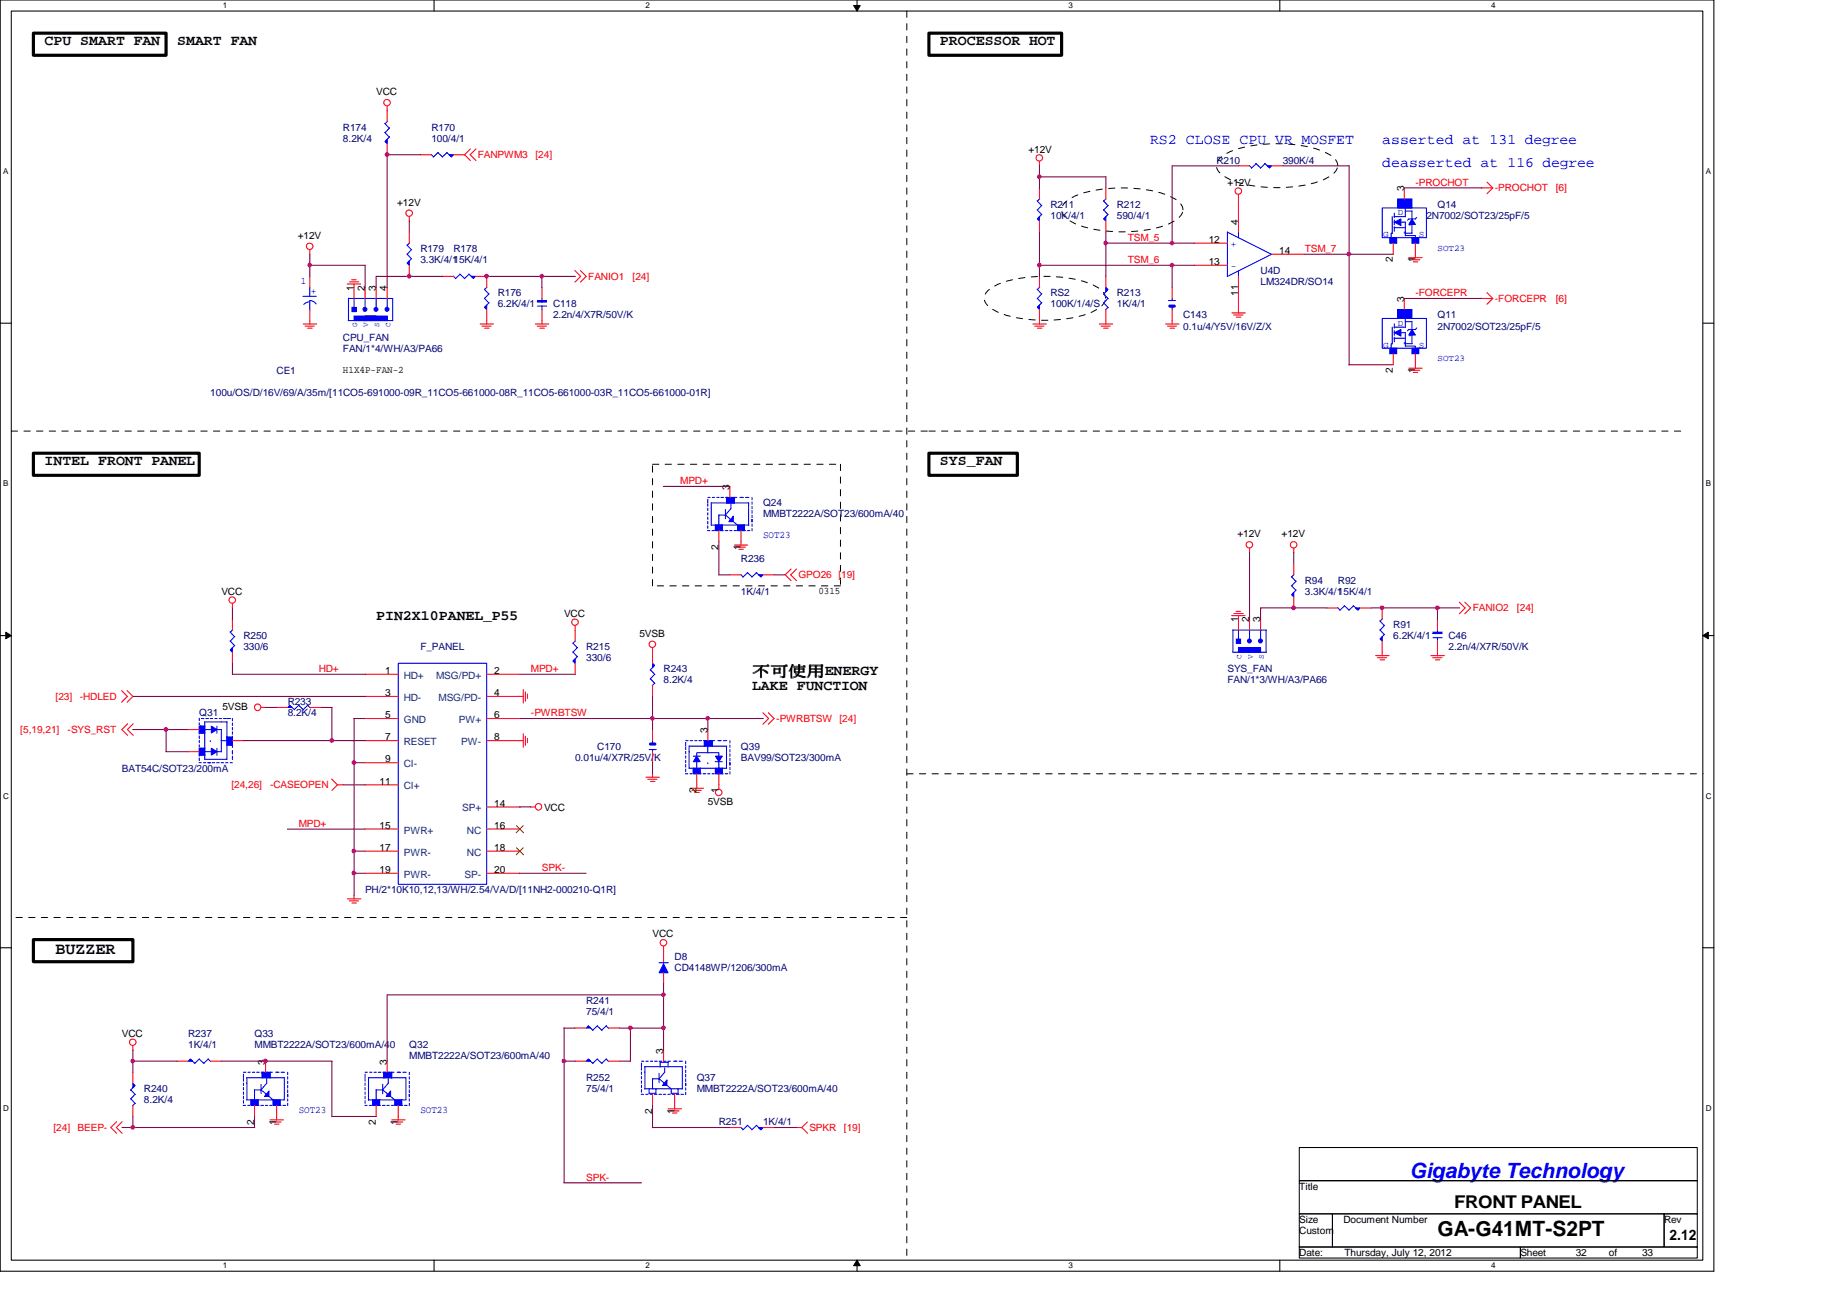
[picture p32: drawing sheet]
<svg xmlns="http://www.w3.org/2000/svg" width="297mm" height="210mm" viewBox="0 0 297 210" stroke-linecap="round" stroke-linejoin="round" font-family="sans-serif">
<defs><g id="words">
<text font-size="3.4" fill="#00f" x="226.7" y="189.4">Gigabyte Technology</text>
<text font-size="3.4" x="231.2" y="198.8">GA-G41MT-S2PT</text>
<text font-size="2.8" x="233.8" y="194.3">FRONT PANEL</text>
<text font-size="2.7" x="8.9" y="153.4">BUZZER</text>
<g font-size="2.3">
<text x="7.2" y="7.2">CPU SMART FAN</text>
<text x="28.5" y="7.2">SMART FAN</text>
<text x="151.2" y="7.2">PROCESSOR HOT</text>
<text x="7.2" y="74.8">INTEL FRONT PANEL</text>
<text x="151.2" y="74.8">SYS_FAN</text>
<text x="60.5" y="99.7">PIN2X10PANEL_P55</text>
<text x="120.9" y="111">LAKE FUNCTION</text>
<text x="120.9" y="108.7">不不不不ENERGY</text>
<text x="268.5" y="199.5">2.12</text>
</g>
<g font-size="2.3" fill="#00f">
<text x="184.9" y="23.2">RS2 CLOSE CPU VR MOSFET</text>
<text x="222.3" y="23.2">asserted at 131 degree</text>
<text x="222.3" y="26.8">deasserted at 116 degree</text>
</g>
<g font-size="1.6">
<text x="60.5" y="15.3">VCC</text>
<text x="165.4" y="24.6">+12V</text>
<text x="197.4" y="29.9">+12V</text>
<text x="63.9" y="33.1">+12V</text>
<text x="225.8" y="30.8" transform="rotate(-90 225.8 30.8)">3</text>
<text x="47.9" y="38.4">+12V</text>
<text x="194.4" y="39.1">12</text>
<text x="199.1" y="36.1" transform="rotate(-90 199.1 36.1)">4</text>
<text x="205.7" y="40.9">14</text>
<text x="56.9" y="46.8" transform="rotate(-90 56.9 46.8)">1</text>
<text x="58.7" y="46.8" transform="rotate(-90 58.7 46.8)">2</text>
<text x="60.4" y="46.8" transform="rotate(-90 60.4 46.8)">3</text>
<text x="62.2" y="46.8" transform="rotate(-90 62.2 46.8)">4</text>
<text x="194.4" y="42.6">13</text>
<text x="199.1" y="47.5" transform="rotate(-90 199.1 47.5)">11</text>
<text x="224" y="42.2" transform="rotate(-90 224 42.2)">2</text>
<text x="227.6" y="42.2" transform="rotate(-90 227.6 42.2)">1</text>
<text x="225.8" y="48.6" transform="rotate(-90 225.8 48.6)">3</text>
<text x="55.2" y="59.9">H1X4P-FAN-2</text>
<text x="224" y="60" transform="rotate(-90 224 60)">2</text>
<text x="227.6" y="60" transform="rotate(-90 227.6 60)">1</text>
<text x="117.3" y="78.8" transform="rotate(-90 117.3 78.8)">3</text>
<text x="115.6" y="88.4" transform="rotate(-90 115.6 88.4)">2</text>
<text x="119.1" y="88.4" transform="rotate(-90 119.1 88.4)">1</text>
<text x="199" y="86.4">+12V</text>
<text x="206.1" y="86.4">+12V</text>
<text x="35.6" y="95.7">VCC</text>
<text x="131.6" y="95.5">0315</text>
<text x="90.7" y="99.2">VCC</text>
<text x="199.1" y="100.1" transform="rotate(-90 199.1 100.1)">1</text>
<text x="200.9" y="100.1" transform="rotate(-90 200.9 100.1)">2</text>
<text x="202.7" y="100.1" transform="rotate(-90 202.7 100.1)">3</text>
<text x="102.8" y="102.4">5VSB</text>
<text x="61.9" y="108.4">1</text>
<text x="61.9" y="112">3</text>
<text x="79.5" y="108.4">2</text>
<text x="79.5" y="112">4</text>
<text x="35.8" y="114.2">5VSB</text>
<text x="61.9" y="115.5">5</text>
<text x="61.9" y="119.1">7</text>
<text x="79.5" y="115.5">6</text>
<text x="79.5" y="119.1">8</text>
<text x="113.8" y="117.9" transform="rotate(-90 113.8 117.9)">3</text>
<text x="61.9" y="122.6">9</text>
<text x="61" y="126.2">11</text>
<text x="79.5" y="129.8">14</text>
<text x="87.5" y="130.5">VCC</text>
<text x="112" y="127.6" transform="rotate(-90 112 127.6)">2</text>
<text x="113.8" y="129.5">5VSB</text>
<text x="115.6" y="127.6" transform="rotate(-90 115.6 127.6)">1</text>
<text x="61" y="133.3">15</text>
<text x="61" y="136.9">17</text>
<text x="79.5" y="133.3">16</text>
<text x="79.5" y="136.9">18</text>
<text x="61" y="140.4">19</text>
<text x="79.5" y="140.4">20</text>
<text x="104.9" y="150.8">VCC</text>
<text x="19.6" y="166.8">VCC</text>
<text x="42.7" y="171.2" transform="rotate(-90 42.7 171.2)">3</text>
<text x="62.2" y="171.2" transform="rotate(-90 62.2 171.2)">3</text>
<text x="106.7" y="169.5" transform="rotate(-90 106.7 169.5)">3</text>
<text x="104.9" y="179.1" transform="rotate(-90 104.9 179.1)">2</text>
<text x="108.5" y="179.1" transform="rotate(-90 108.5 179.1)">1</text>
<text x="40.9" y="180.9" transform="rotate(-90 40.9 180.9)">2</text>
<text x="44.4" y="180.9" transform="rotate(-90 44.4 180.9)">1</text>
<text x="60.4" y="180.9" transform="rotate(-90 60.4 180.9)">2</text>
<text x="64" y="180.9" transform="rotate(-90 64 180.9)">1</text>
<text x="209" y="191.3">Title</text>
<text x="209" y="196.7">Size</text>
<text x="216.1" y="196.7">Document Number</text>
<text x="267.6" y="196.7">Rev</text>
<text x="209" y="198.5">Custom</text>
<text x="209" y="202">Date:</text>
<text x="216.2" y="202">Thursday, July 12, 2012</text>
<text x="244.5" y="202">Sheet</text>
<text x="253.4" y="202">32</text>
<text x="258.7" y="202">of</text>
<text x="264.1" y="202">33</text>
</g>
<g font-size="1.6" fill="#000080">
<text x="55.2" y="21">R174</text>
<text x="55.2" y="22.8">8.2K/4</text>
<text x="69.4" y="21">R170</text>
<text x="69.4" y="22.8">100/4/1</text>
<text x="195.6" y="26.3">R210</text>
<text x="206.3" y="26.3">390K/4</text>
<text x="168.9" y="33.4">R211</text>
<text x="168.9" y="35.2">10K/4/1</text>
<text x="179.6" y="33.4">R212</text>
<text x="179.6" y="35.2">590/4/1</text>
<text x="229.4" y="35.2">2N7002/SOT23/25pF/5</text>
<text x="231.2" y="33.4">Q14</text>
<text x="67.6" y="40.6">R179</text>
<text x="72.9" y="40.6">R178</text>
<text x="67.6" y="42.3">3.3K/4/115K/4/1</text>
<text x="80" y="47.7">R176</text>
<text x="168.9" y="47.7">RS2</text>
<text x="179.6" y="47.7">R213</text>
<text x="202.7" y="44.1">U4D</text>
<text x="202.7" y="45.9">LM324DR/SO14</text>
<text x="80" y="49.4">6.2K/4/1</text>
<text x="88.9" y="49.4">C118</text>
<text x="88.9" y="51.2">2.2n/4/X7R/50V/K</text>
<text x="168.9" y="49.4">100K/1/4/S</text>
<text x="179.6" y="49.4">1K/4/1</text>
<text x="190.3" y="51.2">C143</text>
<text x="190.3" y="53">0.1u/4/Y5V/16V/Z/X</text>
<text x="231.2" y="51.2">Q11</text>
<text x="231.2" y="53">2N7002/SOT23/25pF/5</text>
<text x="55.2" y="54.8">CPU_FAN</text>
<text x="55.2" y="56.6">FAN/1*4/WH/A3/PA66</text>
<text x="33.8" y="63.7">100u/OS/D/16V/69/A/35m/[11CO5-691000-09R_11CO5-661000-08R_11CO5-661000-03R_11CO5-661000-01R]</text>
<text x="44.5" y="60.1">CE1</text>
<text x="122.7" y="81.4">Q24</text>
<text x="122.7" y="83.2">MMBT2222A/SOT23/600mA/40</text>
<text x="119.2" y="90.3">R236</text>
<text x="119.2" y="95.7">1K/4/1</text>
<text x="209.8" y="93.9">R94</text>
<text x="209.8" y="95.7">3.3K/4/115K/4/1</text>
<text x="215.2" y="93.9">R92</text>
<text x="224.1" y="101">R91</text>
<text x="39.2" y="102.8">R250</text>
<text x="39.2" y="104.6">330/6</text>
<text x="67.6" y="104.6">F_PANEL</text>
<text x="94.3" y="104.6">R215</text>
<text x="94.3" y="106.3">330/6</text>
<text x="224.1" y="102.8">6.2K/4/1</text>
<text x="233" y="102.8">C46</text>
<text x="233" y="104.6">2.2n/4/X7R/50V/K</text>
<text x="46.3" y="113.5">R233</text>
<text x="106.7" y="108.1">R243</text>
<text x="106.7" y="109.9">8.2K/4</text>
<text x="197.4" y="108.1">SYS_FAN</text>
<text x="197.4" y="109.9">FAN/1*3/WH/A3/PA66</text>
<text x="32" y="115.2">Q31</text>
<text x="46.3" y="115.2">8.2K/4</text>
<text x="19.6" y="124.1">BAT54C/SOT23/200mA</text>
<text x="92.5" y="122.3">0.01u/4/X7R/25V/K</text>
<text x="96.1" y="120.6">C170</text>
<text x="119.2" y="120.6">Q39</text>
<text x="119.2" y="122.3">BAV99/SOT23/300mA</text>
<text x="58.7" y="143.7">PH/2*10K10,12,13/WH/2.54/VA/D/[11NH2-000210-Q1R]</text>
<text x="108.5" y="154.3">D8</text>
<text x="94.3" y="161.5">R241</text>
<text x="108.5" y="156.1">CD4148WP/1206/300mA</text>
<text x="30.3" y="166.8">R237</text>
<text x="40.9" y="166.8">Q33</text>
<text x="94.3" y="163.2">75/4/1</text>
<text x="30.3" y="168.6">1K/4/1</text>
<text x="40.9" y="168.6">MMBT2222A/SOT23/600mA/40</text>
<text x="65.8" y="168.6">Q32</text>
<text x="65.8" y="170.3">MMBT2222A/SOT23/600mA/40</text>
<text x="94.3" y="173.9">R252</text>
<text x="112.1" y="173.9">Q37</text>
<text x="23.2" y="175.7">R240</text>
<text x="23.2" y="177.5">8.2K/4</text>
<text x="94.3" y="175.7">75/4/1</text>
<text x="112.1" y="175.7">MMBT2222A/SOT23/600mA/40</text>
<text x="115.6" y="181">R251</text>
<text x="122.7" y="181">1K/4/1</text>
</g>
<g font-size="1.6" fill="#f00">
<text x="76.8" y="25.4">FANPWM3</text>
<text x="86.1" y="25.4">[24]</text>
<text x="227.6" y="29.9">-PROCHOT</text>
<text x="240.4" y="30.8">-PROCHOT</text>
<text x="250.2" y="30.8">[6]</text>
<text x="181.4" y="38.8">TSM_5</text>
<text x="209.8" y="40.6">TSM_7</text>
<text x="94.6" y="45">FANIO1</text>
<text x="101.7" y="45">[24]</text>
<text x="181.4" y="42.3">TSM_6</text>
<text x="227.6" y="47.7">-FORCEPR</text>
<text x="240.4" y="48.6">-FORCEPR</text>
<text x="250.2" y="48.6">[6]</text>
<text x="109.4" y="77.9">MPD+</text>
<text x="128.4" y="93">GPO26 [19]</text>
<text x="236.9" y="98.3">FANIO2</text>
<text x="244" y="98.3">[24]</text>
<text x="8.9" y="112.6">[23]</text>
<text x="12.8" y="112.6">-HDLED</text>
<text x="51.3" y="108.1">HD+</text>
<text x="85.4" y="108.1">MPD+</text>
<text x="3.3" y="117.9">[5,19,21]</text>
<text x="10.9" y="117.9">-SYS_RST</text>
<text x="85.4" y="115.2">-PWRBTSW</text>
<text x="124.8" y="116.1">-PWRBTSW</text>
<text x="135" y="116.1">[24]</text>
<text x="37.2" y="126.8">[24,26]</text>
<text x="43.4" y="126.8">-CASEOPEN</text>
<text x="48" y="133">MPD+</text>
<text x="87.2" y="140.1">SPK-</text>
<text x="8.6" y="181.9">[24]</text>
<text x="12.5" y="181.9">BEEP-</text>
<text x="130.2" y="181.9">SPKR</text>
<text x="135.7" y="181.9">[19]</text>
<text x="94.3" y="189.9">SPK-</text>
</g>
<g font-size="1.6" fill="#00f">
<text x="197.9" y="39.7">+</text>
<text x="48.4" y="45.7">1</text>
<text x="50" y="47.3">+</text>
<text x="197.9" y="43.2">-</text>
<text x="122.7" y="86.6">SOT23</text>
<text x="48" y="179.1">SOT23</text>
<text x="67.6" y="179.1">SOT23</text>
</g>
<g font-size="1.6" fill="#004080">
<text x="64.9" y="109.2">HD+</text>
<text x="64.9" y="112.7">HD-</text>
<text x="70.1" y="109.2">MSG/PD+</text>
<text x="70.5" y="112.7">MSG/PD-</text>
<text x="64.9" y="116.3">GND</text>
<text x="64.9" y="119.8">RESET</text>
<text x="73.8" y="116.3">PW+</text>
<text x="74.2" y="119.8">PW-</text>
<text x="64.9" y="123.4">CI-</text>
<text x="64.9" y="127">CI+</text>
<text x="74.3" y="130.5">SP+</text>
<text x="64.9" y="134.1">PWR+</text>
<text x="64.9" y="137.6">PWR-</text>
<text x="75.1" y="134.1">NC</text>
<text x="75.1" y="137.6">NC</text>
<text x="64.9" y="141.2">PWR-</text>
<text x="74.7" y="141.2">SP-</text>
</g>
<g font-size="1.4" fill="#00f">
<text x="224.8" y="34.6">D</text>
<text x="222.5" y="38.2">G</text>
<text x="228.2" y="38.2">S</text>
<text x="231.2" y="40.3">SOT23</text>
<text x="224.8" y="52.4">D</text>
<text x="222.5" y="56">G</text>
<text x="228.2" y="56">S</text>
<text x="231.2" y="58.1">SOT23</text>
</g>
<g font-size="1.3">
<text x="35.8" y="1.3">1</text>
<text x="103.8" y="1.3">2</text>
<text x="171.8" y="1.3">3</text>
<text x="239.8" y="1.3">4</text>
<text x=".5" y="28">A</text>
<text x="274.3" y="28">A</text>
<text x=".5" y="78.2">B</text>
<text x="274.3" y="78.2">B</text>
<text x=".5" y="128.5">C</text>
<text x="274.3" y="128.5">C</text>
<text x=".5" y="178.7">D</text>
<text x="274.3" y="178.7">D</text>
<text x="35.8" y="204">1</text>
<text x="103.8" y="204">2</text>
<text x="171.8" y="204">3</text>
<text x="239.8" y="204">4</text>
</g>
<g font-size="1.2" fill="#00f">
<text x="57.4" y="52.6" transform="rotate(-90 57.4 52.6)">G</text>
<text x="59.2" y="52.6" transform="rotate(-90 59.2 52.6)">V</text>
<text x="61" y="52.6" transform="rotate(-90 61 52.6)">S</text>
<text x="62.8" y="52.6" transform="rotate(-90 62.8 52.6)">C</text>
<text x="199.7" y="106" transform="rotate(-90 199.7 106)">C</text>
<text x="201.5" y="106" transform="rotate(-90 201.5 106)">V</text>
<text x="203.2" y="106" transform="rotate(-90 203.2 106)">S</text>
</g>
</g></defs>
<path d="M0 0h275.6v204.5h-275.6zM1.8 1.8h272.1v200.9h-272.1z" fill="none" stroke="#000" stroke-width=".17"/>
<g fill="#fff">
<path d="M35.8 .2h.7v1.4h-.7z"/>
<path d="M35.8 202.9h.7v1.4h-.7z"/>
</g>
<path d="M69.8 0v1.8M69.8 202.7v1.8" fill="none" stroke="#000" stroke-width=".17"/>
<g fill="#fff">
<path d="M103.8 .2h.7v1.4h-.7z"/>
<path d="M103.8 202.9h.7v1.4h-.7z"/>
</g>
<path d="M137.8 0v1.8M137.8 202.7v1.8" fill="none" stroke="#000" stroke-width=".17"/>
<path d="M137.3 .9h1l-.5 .9zM137.8 202.7l.5 .9h-1z" fill="#000"/>
<path d="M137.3 .9h1l-.5 .9zM137.8 202.7l.5 .9h-1z" fill="none" stroke="#000" stroke-width=".16"/>
<g fill="#fff">
<path d="M171.8 .2h.7v1.4h-.7z"/>
<path d="M171.8 202.9h.7v1.4h-.7z"/>
</g>
<path d="M205.8 0v1.8M205.8 202.7v1.8" fill="none" stroke="#000" stroke-width=".17"/>
<g fill="#fff">
<path d="M239.8 .2h.7v1.4h-.7z"/>
<path d="M239.8 202.9h.7v1.4h-.7z"/>
<path d="M.5 26.9h.8v1.4h-.8z"/>
<path d="M274.3 26.9h.8v1.4h-.8z"/>
<path d="M.5 77.1h.8v1.4h-.8z"/>
<path d="M274.3 77.1h.8v1.4h-.8z"/>
</g>
<path d="M0 52h1.8M273.9 52h1.7" fill="none" stroke="#000" stroke-width=".17"/>
<g fill="#fff">
<path d="M.5 127.3h.9v1.4h-.9z"/>
<path d="M274.3 127.3h.9v1.4h-.9z"/>
</g>
<path d="M0 102.2h1.8M273.9 102.2h1.7" fill="none" stroke="#000" stroke-width=".17"/>
<path d="M.9 101.7l.9 .5-.9 .5zM273.9 102.2l.8-.5v1z" fill="#000"/>
<path d="M.9 101.7l.9 .5-.9 .5zM273.9 102.2l.8-.5v1z" fill="none" stroke="#000" stroke-width=".16"/>
<g fill="#fff">
<path d="M.5 177.5h.9v1.4h-.9z"/>
<path d="M274.3 177.5h.9v1.4h-.9z"/>
</g>
<path d="M0 152.4h1.8M273.9 152.4h1.7M209 184.6h64v5.3h-64zM209 189.9h64v5.3h-64zM209 195.2h5.3v5.4h-5.3zM214.3 195.2h53.3v5.4h-53.3zM267.6 195.2h5.4v5.4h-5.4zM209 200.6h35.5v1.8h-35.5zM244.5 200.6h28.5v1.8h-28.5z" fill="none" stroke="#000" stroke-width=".17"/>
<path d="M145.8 1.8v200.9M171.1 32.7a9.2 9.2 0 0 1 5.3-2.1 23.6 23.6 0 0 1 11.4 .8 4 4 0 0 1 2.3 1.8 1.7 1.7 0 0 1-.8 2 16 16 0 0 1-8.8 2.1 15.8 15.8 0 0 1-8.9-2.1 1.65 1.65 0 0 1-.5-2.5zM196 25.6a9.2 9.2 0 0 1 5.3-2.2 23.6 23.6 0 0 1 11.4 .9 4 4 0 0 1 2.3 1.8 1.7 1.7 0 0 1-.8 2 16 16 0 0 1-8.8 2.1 15.8 15.8 0 0 1-8.9-2.1 1.65 1.65 0 0 1-.5-2.5zM158.7 46.9a9.2 9.2 0 0 1 5.2-2.1 23.6 23.6 0 0 1 11.5 .9 4 4 0 0 1 2.3 1.7 1.7 1.7 0 0 1-.8 2.1 16 16 0 0 1-8.9 2 15.8 15.8 0 0 1-8.8-2 1.65 1.65 0 0 1-.5-2.6zM1.8 69.3h147.6M104.9 74.7h30.3M135.2 74.7v19.5M149.4 69.3h120.9M104.9 94.2v-19.5M135.2 94.2h-30.3M145.8 124.5h128.1M145.8 147.6h-144" fill="none" stroke="#000" stroke-width=".16" stroke-dasharray="1 1 1 1 1 1 1 1"/>
<path d="M5.4 5.3h21.3v3.6h-21.3zM149.4 5.3h21.3v3.6h-21.3zM5.4 72.9h26.6v3.6h-26.6zM149.4 72.9h14.2v3.6h-14.2zM5.4 151.1h16v3.6h-16z" fill="none" stroke="#000" stroke-width=".51"/>
<g fill="none" stroke="#f00" stroke-width=".17">
<path d="M62.3 17.1v.7M65.8 34.8v.8M75.6 24l-.9 .9 .9 .9M76.5 24l-.9 .9 .9 .9M167.2 26v.7M199.2 31.3v.7M238.2 30.2h1.9M239.1 29.3l1 .9M240.1 30.2l-1 1M48.8 52.1h2.1M49.1 52.5h1.4M49.5 52.8h.7"/>
<path d="M49.8 40.2v.7M49.8 51.6v.6M55.8 45.7h2.2M56.2 45.3h1.5M56.6 45h.7M56.9 45.6v.6M77.2 52.1h2.2M77.5 52.5h1.5M77.9 52.8h.8M78.3 51.6v.6M86.1 52.1h2.2M86.4 52.5h1.5"/>
<path d="M86.8 52.8h.7M87.2 51.6v.6M92.5 43.5l.9 .9-.9 1M93.3 43.5l1 .9-1 1M166.1 52.1h2.2M166.4 52.5h1.5M166.8 52.8h.8M167.2 51.6v.6M176.8 52.1h2.1M177.1 52.5h1.5M177.5 52.8h.7M177.8 51.6v.6"/>
<path d="M187.4 52.1h2.2M187.7 52.5h1.5M188.2 52.8h.7M188.5 51.6v.6M198.1 50.3h2.2M198.4 50.7h1.5M198.8 51h.8M199.2 49.8v.6M226.6 59.2h2.1M226.6 41.4h2.1M226.9 59.6h1.4M226.9 41.8h1.4"/>
<path d="M227.3 59.9h.7M227.3 42.1h.7M227.6 40.9v.6M227.6 58.7v.6M238.2 48h1.9M239.1 47.1l1 .9M240.1 48l-1 .9M37.4 97.1v.7M118.1 87.7h2.2M118.4 88h1.5M118.8 88.3h.7M119.2 87.1v.6"/>
<path d="M127.2 91.5l-.9 1 .9 .9M128.1 91.5l-.9 1 .9 .9M198.1 99h2.1M198.5 98.7h1.4M198.8 98.3h.7M199.2 99v.6M201 88.2v.7M208.1 88.2v.7M234.7 96.9l.9 .9-.9 .9M235.6 96.9l.9 .9-.9 .9M19.6 111.1l.9 .9-.9 .9M20.4 111.1l1 .9-1 .9"/>
<path d="M20.5 116.4l-.9 .9 .9 1M21.4 116.4l-.9 .9 .9 1M42 113.8h.8M83.6 112h.6M83.6 119.1h.6M84.2 110.9v2.2M84.2 118v2.2M84.5 111.3v1.5M84.5 118.4v1.5M84.8 111.6v.8M84.8 118.7v.8M92.5 100.6v.8"/>
<path d="M104.9 104.2v.7M122.7 114.6l.9 1-.9 .9M123.6 114.6l.9 1-.9 .9M221.2 105.5h2.2M221.5 105.8h1.5M222 106.1h.7M222.3 104.9v.6M230.1 105.5h2.2M230.4 105.8h1.5M230.8 106.1h.8M231.2 104.9v.6M53.3 125.3l1 .9"/>
<path d="M54.2 126.2h1M54.3 126.2l-.9 .9M85.3 129.8h.8M103.9 125h2.1M104.2 125.3h1.5M104.6 125.7h.7M104.9 124.5v.6M111 126.8h2.2M111.3 127.1h1.5M111.7 127.5h.7M112.1 126.2v.6M115.6 126.2v.8"/>
<path d="M55.9 144.6h2.1M56.2 144.9h1.5M56.6 145.2h.7M56.9 144v.6M106.7 152.2v.8M21.4 168.2v.8M44.5 179.6v.6M64 179.6v.6M107.4 178.4h2.2M107.7 178.7h1.5M108.2 179h.7M108.5 177.8v.6"/>
<path d="M18.8 180.4l-1 1 1 .9M19.6 180.4l-.9 1 .9 .9M43.4 180.1h2.2M43.7 180.5h1.5M44.2 180.8h.7M63 180.1h2.1M63.3 180.5h1.5M63.7 180.8h.7M128.1 181.4h.9M128.9 181.4l1 .9M129.8 180.5l-.9 .9"/>
<circle cx="62.3" cy="16.5" r=".52"/>
<circle cx="49.8" cy="39.6" r=".52"/>
<circle cx="65.8" cy="34.3" r=".52"/>
<circle cx="167.2" cy="25.4" r=".52"/>
<circle cx="199.2" cy="30.7" r=".52"/>
<circle cx="37.4" cy="96.5" r=".52"/>
<circle cx="200.9" cy="87.6" r=".52"/>
<circle cx="208" cy="87.6" r=".52"/>
<circle cx="41.4" cy="113.8" r=".52"/>
<circle cx="92.5" cy="100.1" r=".52"/>
<circle cx="104.9" cy="103.6" r=".52"/>
<circle cx="86.6" cy="129.8" r=".52"/>
<circle cx="115.6" cy="127.5" r=".52"/>
<circle cx="106.7" cy="151.6" r=".52"/>
<circle cx="21.4" cy="167.6" r=".52"/>
</g>
<path d="M32 170.3l.8 .8M32.1 170.3l-.8 .7M33.5 170.3l.4 .4M33.5 170.3l-.7 .7" fill="none" stroke="#00f" stroke-width=".17"/>
<path d="M30.3 170.7l.3-.4 .4 .4z" fill-rule="evenodd" fill="#00f"/>
<path d="M65.4 39.4l.8 .8M65.9 39.1l-.4 .4M65.4 40.9l.8 .7M66.2 40.1l-.7 .8M64 106.7h14.3v35.5h-14.3zM30.3 170.7l.3-.4 .4 .4zM30.6 170.3l.8 .8" fill="none" stroke="#00f" stroke-width=".17"/>
<g fill="none" stroke="#f00" stroke-width=".17">
<path d="M58.7 108.5h5.3M58.7 112h5.3M58.7 115.6h5.3M58.7 119.1h5.3M78.3 108.5h5.3M78.3 112h5.3M78.3 115.6h5.3M78.3 119.1h5.3M58.7 122.7h5.3M58.7 133.3h5.3M58.7 136.9h5.3M58.7 126.2h5.3"/>
<path d="M78.3 133.3h5.3M78.3 136.9h5.3M78.3 129.8h5.3M58.7 140.5h5.3M78.3 140.5h5.3M28.5 170.7h1.8M33.8 170.7h1.8"/>
</g>
<path d="M83.1 132.8l1.1 1.1M83.1 136.4l1.1 1.1M84.2 132.8l-1.2 1.1M84.2 136.4l-1.2 1.1" fill="none" stroke="#804000" stroke-width=".16"/>
<path d="M65.8 42v.7l-.3-.4z" fill-rule="evenodd" fill="#00f"/>
<path d="M69.3 24.8l.4 .4M70.4 24.5l.8 .7M70.4 24.6l-.7 .7M71.9 24.6l-.8 .7M65.8 42v.7l-.3-.4zM66.2 41.6l-.7 .7" fill="none" stroke="#00f" stroke-width=".17"/>
<path d="M65.8 37.3v1.8M65.8 42.7v1.7" fill="none" stroke="#f00" stroke-width=".17"/>
<path d="M72.2 24.9h.7l-.3 .3z" fill-rule="evenodd" fill="#00f"/>
<path d="M71.8 24.5l.8 .7M72.2 24.9h.7l-.3 .3zM166.8 48l.7 .7M166.8 46.5l.7 .8M167.2 46.2l-.4 .4M167.6 47.2l-.8 .8M187.9 48.3h1.2M188.5 48v.3M188.5 49.2v.6" fill="none" stroke="#00f" stroke-width=".17"/>
<path d="M67.6 24.9h1.8M72.9 24.9h1.8M188.5 46.2v1.8M188.5 49.8v1.8" fill="none" stroke="#f00" stroke-width=".17"/>
<path d="M188.1 49.2h.7" fill="none" stroke="#00f" stroke-width=".51"/>
<path d="M167.2 49.1v.7l-.4-.4z" fill-rule="evenodd" fill="#00f"/>
<path d="M166.8 33.7l.7 .8M166.8 32.3l.7 .8M167.2 32l-.4 .3M167.6 33l-.8 .8M167.2 49.1v.7l-.4-.4zM167.6 48.7l-.8 .7" fill="none" stroke="#00f" stroke-width=".17"/>
<path d="M167.2 44.4v1.8M167.2 49.8v1.8" fill="none" stroke="#f00" stroke-width=".17"/>
<path d="M167.2 34.8v.8l-.4-.4z" fill-rule="evenodd" fill="#00f"/>
<path d="M167.2 34.8v.8l-.4-.4zM167.6 34.5l-.8 .7M177.5 47.3l.7 .7M177.5 48.7l.7 .8M178.2 48l-.7 .8M178.2 49.4l-.4 .4" fill="none" stroke="#00f" stroke-width=".17"/>
<path d="M167.2 30.2v1.8M167.2 35.6v1.7" fill="none" stroke="#f00" stroke-width=".17"/>
<path d="M177.8 46.2l.4 .4-.4 .3z" fill-rule="evenodd" fill="#00f"/>
<path d="M177.5 33.7l.7 .8M177.5 32.3l.7 .8M177.9 32l-.4 .3M178.2 33l-.7 .8M177.8 46.2l.4 .4-.4 .3zM178.2 46.6l-.7 .7" fill="none" stroke="#00f" stroke-width=".17"/>
<path d="M177.8 44.4v1.8M177.8 49.8v1.8" fill="none" stroke="#f00" stroke-width=".17"/>
<path d="M177.8 34.8v.8l-.3-.4z" fill-rule="evenodd" fill="#00f"/>
<path d="M177.8 34.8v.8l-.3-.4zM178.2 34.5l-.7 .7M200.9 26.6l.4 .4M202 26.3l.7 .7M202 26.3l-.8 .8M203.5 26.3l-.8 .8" fill="none" stroke="#00f" stroke-width=".17"/>
<path d="M177.8 30.2v1.8M177.8 35.6v1.7" fill="none" stroke="#f00" stroke-width=".17"/>
<path d="M203.8 26.7h.7l-.3 .3z" fill-rule="evenodd" fill="#00f"/>
<path d="M203.4 26.3l.8 .7M203.8 26.7h.7l-.3 .3zM96.1 170.3l.7 .8M96.1 170.3l-.8 .7M97.5 170.3l.4 .4M97.5 170.3l-.7 .7" fill="none" stroke="#00f" stroke-width=".17"/>
<path d="M199.2 26.7h1.8M204.5 26.7h1.8" fill="none" stroke="#f00" stroke-width=".17"/>
<path d="M94.3 170.7l.3-.4 .4 .4z" fill-rule="evenodd" fill="#00f"/>
<path d="M94.3 170.7l.3-.4 .4 .4zM94.6 170.3l.8 .8M96.1 165l.7 .7M96.1 165l-.8 .7M97.5 165l.4 .4M97.5 165l-.7 .7" fill="none" stroke="#00f" stroke-width=".17"/>
<path d="M92.5 170.7h1.8M97.8 170.7h1.8" fill="none" stroke="#f00" stroke-width=".17"/>
<path d="M94.3 165.4l.3-.4 .4 .4z" fill-rule="evenodd" fill="#00f"/>
<path d="M94.3 165.4l.3-.4 .4 .4zM94.6 165l.8 .7" fill="none" stroke="#00f" stroke-width=".17"/>
<path d="M92.5 165.4h1.8M97.8 165.4h1.8" fill="none" stroke="#f00" stroke-width=".17"/>
<path d="M106.7 155l.7 1.5h-1.4z" fill="#00f"/>
<path d="M106 154.9h1.5M106.7 155l.7 1.5h-1.4zM106.7 154.6v.3M119.1 181.3l.4 .4M120.2 181l.7 .7M120.2 181l-.7 .7M121.6 181l.8 .7M121.7 181l-.8 .7M122.7 181.4l-.4 .3" fill="none" stroke="#00f" stroke-width=".17"/>
<path d="M106.7 152.9v1.8M106.7 156.5v1.7" fill="none" stroke="#f00" stroke-width=".17"/>
<path d="M122 181.4h.7l-.3 .3z" fill-rule="evenodd" fill="#00f"/>
<path d="M48 113.5l.8 .7M48.1 113.4l-.8 .7M49.5 113.5l.4 .3M49.5 113.4l-.7 .7M122 181.4h.7l-.3 .3z" fill="none" stroke="#00f" stroke-width=".17"/>
<path d="M117.4 181.4h1.8M122.7 181.4h1.8" fill="none" stroke="#f00" stroke-width=".17"/>
<path d="M46.3 113.8l.3-.3 .4 .3z" fill-rule="evenodd" fill="#00f"/>
<path d="M46.3 113.8l.3-.3 .4 .3zM46.6 113.5l.8 .7" fill="none" stroke="#00f" stroke-width=".17"/>
<path d="M44.5 113.8h1.8M49.8 113.8h1.8" fill="none" stroke="#f00" stroke-width=".17"/>
<path d="M32 116.8h.9v1.1h-.9z" fill-rule="evenodd" fill="#00f"/>
<path d="M32 116.8h.9v1.1h-.9z" fill="none" stroke="#00f" stroke-width=".17"/>
<path d="M32 120.4h.9v1.1h-.9z" fill-rule="evenodd" fill="#00f"/>
<path d="M32 120.4h.9v1.1h-.9z" fill="none" stroke="#00f" stroke-width=".17"/>
<path d="M36.5 118.6h.9v1.2h-.9z" fill-rule="evenodd" fill="#00f"/>
<g fill="none" stroke="#00f" stroke-width=".17">
<path d="M32 115.5v.4M32 116.2v.4M32 117v.3M32 117.6v.5M32 118.4v.4M32 119.1v.4M32 119.8v.4M32.2 116.8v1.1h.8M32.2 116.8h.8M32.4 115.6h.4M32.9 116.1h3.6M32.9 116.1v6.1"/>
<path d="M33.1 115.6h.4M33.8 119.1h.1M33.8 115.6h.4M34.5 115.6h.4M34.9 116.8v1.1M35.3 115.6h.3M35.6 119.1h.9M35.9 115.6h.5M36.4 118.6h.8v1.3M36.4 119.8h.8M36.5 118.6h.9v1.2h-.9zM36.5 116.1v6.1"/>
<path d="M36.5 115.6h.6M37.4 115.6v.4M37.4 116.3v.4M37.4 117v.4M37.4 117.7v.4M37.4 118.4v.4M37.4 119.1v.4M37.4 119.8v.4M32 122.7h.4M32 120.5v.4M32 121.2v.4M32 121.9v.4"/>
<path d="M32.2 120.4h.7M32.2 121.5h.8M32.2 120.4v1.1M32.7 122.7h.4M32.9 122.1h2.7M33.4 122.7h.4M34.1 122.7h.4M34.8 122.7h.5M34.9 120.4v1.1M35.6 122.7h.3M35.7 122.1h.8M36.3 122.7h.4"/>
<path d="M37 122.7h.4M37.4 120.7v.6M37.4 121.6v.6"/>
</g>
<path d="M34 120.4l.9 .5-.9 .6z" fill-rule="evenodd" fill="#00f"/>
<path d="M34 120.4l.9 .5-.9 .6z" fill="none" stroke="#00f" stroke-width=".17"/>
<path d="M34 116.8l.9 .5-.9 .6z" fill-rule="evenodd" fill="#00f"/>
<path d="M32.9 117.3h1.1M34 116.8l.9 .5-.9 .6zM34.9 117.3h.7M35.6 117.3v3.6M198.2 104.9h5.4M198.3 101.3v3.6M198.3 101.3h5.4M201 104.4v.5M203.6 101.3v3.6M32.9 120.9h1.1M34.8 120.9h.8" fill="none" stroke="#00f" stroke-width=".17"/>
<path d="M30.3 117.3h1.7M37.4 119.1h1.8M30.3 120.9h1.7" fill="none" stroke="#f00" stroke-width=".17"/>
<path d="M198.8 102.8h.7v.7h-.7z" fill-rule="evenodd" fill="#00f"/>
<path d="M198.8 102.8h.7v.7h-.7z" fill="none" stroke="#00f" stroke-width=".17"/>
<circle cx="200.9" cy="103.1" r=".32" fill="#00f"/>
<circle cx="200.9" cy="103.1" r=".32" fill="none" stroke="#00f" stroke-width=".17"/>
<circle cx="202.7" cy="103.1" r=".32" fill="#00f"/>
<circle cx="202.7" cy="103.1" r=".32" fill="none" stroke="#00f" stroke-width=".17"/>
<path d="M199.2 104.2h3.5v.7h-3.5z" fill-rule="evenodd" fill="#00f"/>
<path d="M199.2 101.3v1.8M199.2 104.2h3.5v.7h-3.5zM201 101.3v1.8M202.7 101.3v1.8" fill="none" stroke="#00f" stroke-width=".17"/>
<path d="M199.2 99.6v1.7M201 99.6v1.7M202.7 99.6v1.7" fill="none" stroke="#f00" stroke-width=".17"/>
<path d="M107.3 173.7v.9h-.8z" fill="#00f"/>
<g fill="none" stroke="#00f" stroke-width=".17">
<path d="M222.3 51.2h7.1v4.8h-7.1zM225.8 55.1h.1M103.1 176h.4M103.2 170.7h.3M103.2 171v.6M103.2 171.7v.4M103.2 172.4v.4M103.2 173.1v.4M103.2 173.9v.3M103.2 174.5v.5M103.2 175.3v.4M103.7 171.5v3.7"/>
<path d="M103.7 175.1h6.1M103.7 171.6h6.1M103.8 176h.4M103.9 170.7h.4M104.4 175.1v.8M104.6 176h.3M104.6 170.7h.4M104.9 173.5v1.7M104.9 173.5h1.1M105.2 176h.5M105.3 170.7h.4M105.5 175.1v.8h-1.2"/>
<path d="M106 176h.4M106 170.7h.4M106 172.6v1.5M106 173.5l.9 .8M106.7 176h.4M106.7 174.2h.1M106.7 170.7h.4M106.9 171.7v.8M106.9 172.5l-.9 1.1M107.3 173.7v.9h-.8zM107.3 174.6l.7 .6M107.4 176h.4"/>
<path d="M107.4 170.7h.4M107.4 170.9v.7M107.5 170.9h-1.3v.7M107.9 175.9h1.2M107.9 175.1v.8M108.1 176h.4M108.3 170.7h.6M108.8 176h.4M109 175.1v.8M109.2 170.7h.6M109.5 176h.4M109.7 171.6v.7"/>
<path d="M109.7 172.4v2.7M110.3 170.7v.4M110.3 171.4v.4M110.3 172.1v.4M110.3 172.8v.4M110.3 173.5v.4M110.3 174.2v.4M110.3 175v.3M110.3 175.7v.4"/>
</g>
<path d="M104.9 176v1.8M106.7 168.9v1.8M108.5 176v1.8" fill="none" stroke="#f00" stroke-width=".17"/>
<path d="M224.8 49.8h2.3v1.4h-2.3z" fill-rule="evenodd" fill="#00f"/>
<path d="M224.8 49.8h2.3v1.4h-2.3z" fill="none" stroke="#00f" stroke-width=".17"/>
<path d="M223.5 56h1.1v.9h-1.1z" fill-rule="evenodd" fill="#00f"/>
<path d="M223.5 56h1.1v.9h-1.1z" fill="none" stroke="#00f" stroke-width=".17"/>
<path d="M227.1 56h1.1v.9h-1.1z" fill-rule="evenodd" fill="#00f"/>
<path d="M224.2 53.2v.7M224.2 54.2v.8M227.1 56h1.1v.9h-1.1z" fill="none" stroke="#00f" stroke-width=".17"/>
<path d="M224.2 53.5l1.1-.5v1.1z" fill-rule="evenodd" fill="#00f"/>
<path d="M224.2 53.5h1.8v2M224.2 54.4h1.8M224.2 53.5l1.1-.5v1.1zM226 55.3h1.1M227.1 51.7v3.6" fill="none" stroke="#00f" stroke-width=".17"/>
<path d="M227.1 53l.5 .9h-1z" fill="#00f"/>
<g fill="none" stroke="#00f" stroke-width=".17">
<path d="M222.3 33.4h7.1v4.8h-7.1zM225.8 37.3h.1M223.9 55.3h-.2v.7M223.9 52.6v2.7M224.2 52.6h1.8M224.2 52.1v.7M226 51.7h1.1M226 55.7h1.6v.3M226 51.2v1.5M226 55.3v.4M226.5 53h1.2M226.6 53l-.2 .2"/>
<path d="M226.7 53.9h.1M227.1 53l.5 .9h-1zM227.8 52.7l-.2 .3"/>
</g>
<path d="M224.1 56.9v1.8M225.8 48v1.8M227.6 56.9v1.8" fill="none" stroke="#f00" stroke-width=".17"/>
<path d="M224.8 32h2.3v1.4h-2.3z" fill-rule="evenodd" fill="#00f"/>
<path d="M224.8 32h2.3v1.4h-2.3z" fill="none" stroke="#00f" stroke-width=".17"/>
<path d="M223.5 38.2h1.1v.9h-1.1z" fill-rule="evenodd" fill="#00f"/>
<path d="M223.5 38.2h1.1v.9h-1.1z" fill="none" stroke="#00f" stroke-width=".17"/>
<path d="M227.1 38.2h1.1v.9h-1.1z" fill-rule="evenodd" fill="#00f"/>
<path d="M224.2 35.4v.8M224.2 36.4v.8M227.1 38.2h1.1v.9h-1.1z" fill="none" stroke="#00f" stroke-width=".17"/>
<path d="M224.2 35.7l1.1-.5v1.1z" fill-rule="evenodd" fill="#00f"/>
<path d="M224.2 35.7h1.8v2M224.2 36.6h1.8M224.2 35.7l1.1-.5v1.1zM226 37.5h1.1M227.1 33.9v3.6" fill="none" stroke="#00f" stroke-width=".17"/>
<path d="M227.1 35.2l.5 .9h-1z" fill="#00f"/>
<g fill="none" stroke="#00f" stroke-width=".17">
<path d="M223.9 37.5h-.2v.7M223.9 34.8v2.7M224.2 34.8h1.8M224.2 34.3v.7M226 34h1.1M226 37.9h1.6v.3M226 33.4v1.5M226 37.5v.4M226.5 35.2h1.2M226.6 35.2l-.2 .2M226.7 36.1h.1M227.1 35.2l.5 .9h-1z"/>
<path d="M227.8 35l-.2 .2M215.1 97.7l.4 .4M216.2 97.4l.8 .7M216.2 97.5l-.7 .7M217.7 97.5l-.8 .7"/>
</g>
<path d="M224.1 39.1v1.8M225.8 30.2v1.8M227.6 39.1v1.8" fill="none" stroke="#f00" stroke-width=".17"/>
<path d="M218 97.8h.7l-.3 .3z" fill-rule="evenodd" fill="#00f"/>
<path d="M207.7 94.2l.7 .8M207.7 92.8l.7 .7M208.1 92.4l-.4 .4M208.4 93.5l-.7 .7M217.6 97.4l.8 .7M218 97.8h.7l-.3 .3z" fill="none" stroke="#00f" stroke-width=".17"/>
<path d="M213.4 97.8h1.8M218.7 97.8h1.8" fill="none" stroke="#f00" stroke-width=".17"/>
<path d="M208.1 95.3v.7l-.4-.3z" fill-rule="evenodd" fill="#00f"/>
<path d="M208.1 95.3v.7l-.4-.3zM208.4 94.9l-.7 .8M230.4 101.9h1.5M230.5 102.6h1.4M231.2 101.3v.6M231.2 102.5v.6" fill="none" stroke="#00f" stroke-width=".17"/>
<path d="M208.1 90.7v1.8M208.1 96v1.8" fill="none" stroke="#f00" stroke-width=".17"/>
<path d="M230.5 101.7h1.4v.2h-1.4z" fill-rule="evenodd" fill="#00f"/>
<path d="M230.5 101.7h1.4v.2h-1.4z" fill="none" stroke="#00f" stroke-width=".17"/>
<path d="M231.2 99.6v1.7M231.2 103.1v1.8" fill="none" stroke="#f00" stroke-width=".17"/>
<path d="M43.3 175.5v.9h-.8z" fill="#00f"/>
<g fill="none" stroke="#00f" stroke-width=".17">
<path d="M39.1 177.8h.4M39.2 172.5h.3M39.2 172.8v.6M39.2 173.5v.4M39.2 174.2v.4M39.2 174.9v.4M39.2 175.6v.4M39.2 176.3v.4M39.2 177v.5M39.7 173.3v3.7M39.7 176.9h6.1M39.7 173.4h6.1"/>
<path d="M39.8 177.8h.4M39.9 172.5h.4M40.4 176.9v.7M40.6 177.8h.3M40.6 172.5h.4M40.9 175.3v1.7M40.9 175.3h1.1M41.2 177.8h.5M41.3 172.5h.4M41.5 176.9v.7h-1.2M41.9 177.8h.5M42 172.5h.4"/>
<path d="M42 174.4v1.5M42 175.3l.9 .8M42.7 177.8h.3M42.7 176h.1M42.7 172.5h.4M42.9 173.5v.8M42.9 174.2l-1 1.1M43.3 175.5v.9h-.8zM43.3 176.4l.7 .6M43.4 177.8h.4M43.4 172.5h.4M43.4 172.6v.8"/>
<path d="M43.5 172.6h-1.3v.8M43.9 177.6h1.2M43.9 176.9v.8M44.1 177.8h.4M44.3 172.5h.6M44.8 177.8h.4M45 176.9v.7M45.2 172.5h.6M45.5 177.8h.4M45.7 173.4v.7M45.7 174.2v2.7M46.3 172.5v.3"/>
<path d="M46.3 173.2v.4M46.3 173.9v.4M46.3 174.6v.4M46.3 175.3v.4M46.3 176v.4M46.3 176.7v.4M46.3 177.5v.3"/>
</g>
<path d="M42.2 172.5h1.2v.9h-1.2z" fill-rule="evenodd" fill="#00f"/>
<path d="M42.2 172.5h1.2v.9h-1.2z" fill="none" stroke="#00f" stroke-width=".17"/>
<path d="M43.9 176.9h1.1v.9h-1.1z" fill-rule="evenodd" fill="#00f"/>
<path d="M43.9 176.9h1.1v.9h-1.1z" fill="none" stroke="#00f" stroke-width=".17"/>
<path d="M40.4 176.9h1.1v.9h-1.1z" fill-rule="evenodd" fill="#00f"/>
<path d="M77.9 48l.7 .7M77.9 46.5l.7 .8M78.3 46.2l-.4 .4M78.7 47.2l-.8 .8M40.4 176.9h1.1v.9h-1.1z" fill="none" stroke="#00f" stroke-width=".17"/>
<path d="M40.9 177.8v1.8M42.7 170.7v1.8M44.5 177.8v1.8" fill="none" stroke="#f00" stroke-width=".17"/>
<path d="M78.3 49.1v.7l-.4-.4z" fill-rule="evenodd" fill="#00f"/>
<path d="M78.3 49.1v.7l-.4-.4zM78.7 48.7l-.8 .7" fill="none" stroke="#00f" stroke-width=".17"/>
<path d="M78.3 44.4v1.8M78.3 49.8v1.8" fill="none" stroke="#f00" stroke-width=".17"/>
<path d="M62.8 175.5v.9h-.7z" fill="#00f"/>
<g fill="none" stroke="#00f" stroke-width=".17">
<path d="M58.7 177.8h.4M58.7 172.5h.4M58.7 172.8v.6M58.7 173.5v.4M58.7 174.2v.4M58.7 174.9v.4M58.7 175.6v.4M58.7 176.3v.4M58.7 177v.5M59.3 173.3v3.7M59.3 176.9h6M59.3 173.4h6"/>
<path d="M59.4 177.8h.4M59.4 172.5h.4M59.9 176.9v.7M60.1 177.8h.4M60.2 172.5h.3M60.5 175.3v1.7M60.5 175.3h1.1M60.8 177.8h.4M60.8 172.5h.5M61 176.9v.7h-1.1M61.5 177.8h.4M61.5 172.5h.5"/>
<path d="M61.5 174.4v1.5M61.5 175.3l1 .8M62.2 177.8h.4M62.3 176h.1M62.3 172.5h.3M62.4 173.5v.8M62.4 174.2l-.9 1.1M62.8 175.5v.9h-.7zM62.8 176.4l.7 .6M62.9 177.8h.4M63 172.5h.4M63 172.6v.8"/>
<path d="M63 172.6h-1.3v.8M63.5 177.6h1.1M63.5 176.9v.8M63.7 177.8h.3M63.9 172.5h.5M64.3 177.8h.5M64.6 176.9v.7M64.8 172.5h.5M65.1 177.8h.4M65.3 173.4v.7M65.3 174.2v2.7M65.8 172.5v.3"/>
<path d="M65.8 173.2v.4M65.8 173.9v.4M65.8 174.6v.4M65.8 175.3v.4M65.8 176v.4M65.8 176.7v.4M65.8 177.5v.3"/>
</g>
<path d="M61.7 172.5h1.3v.9h-1.3z" fill-rule="evenodd" fill="#00f"/>
<path d="M61.7 172.5h1.3v.9h-1.3z" fill="none" stroke="#00f" stroke-width=".17"/>
<path d="M63.5 176.9h1.1v.9h-1.1z" fill-rule="evenodd" fill="#00f"/>
<path d="M63.5 176.9h1.1v.9h-1.1z" fill="none" stroke="#00f" stroke-width=".17"/>
<path d="M59.9 176.9h1.1v.9h-1.1z" fill-rule="evenodd" fill="#00f"/>
<path d="M221.9 99.9l.7 .7M222.3 99.5l-.3 .4M221.9 101.3l.7 .8M222.7 100.6l-.7 .7M59.9 176.9h1.1v.9h-1.1z" fill="none" stroke="#00f" stroke-width=".17"/>
<path d="M60.5 177.8v1.8M62.3 170.7v1.8M64 177.8v1.8" fill="none" stroke="#f00" stroke-width=".17"/>
<path d="M222.3 102.4v.7l-.3-.3z" fill-rule="evenodd" fill="#00f"/>
<path d="M197.4 37.3l7.2 3.6M197.4 37.3v7.1M199.2 37.3v1M199.2 43.6v.9M204.5 40.9l-7.1 3.6M37 103.1l.7 .7M37 101.6l.7 .8M37.4 101.3l-.4 .4M37.8 102.4l-.8 .7M222.3 102.4v.7l-.3-.3zM222.7 102l-.7 .8" fill="none" stroke="#00f" stroke-width=".17"/>
<path d="M192.1 39.1h5.3M199.2 32v5.3M192.1 42.7h5.3M199.2 44.4v5.4M204.5 40.9h5.3M222.3 97.8v1.8M222.3 103.1v1.8" fill="none" stroke="#f00" stroke-width=".17"/>
<path d="M37.4 104.2v.7l-.4-.3z" fill-rule="evenodd" fill="#00f"/>
<path d="M37.4 104.2v.7l-.4-.3zM37.8 103.8l-.8 .8" fill="none" stroke="#00f" stroke-width=".17"/>
<path d="M37.4 99.6v1.7M37.4 104.9v1.8" fill="none" stroke="#f00" stroke-width=".17"/>
<path d="M117.9 83v.9h-.7z" fill="#00f"/>
<g fill="none" stroke="#00f" stroke-width=".17">
<path d="M113.8 85.3h.4M113.8 80h.4M113.8 80.3v.6M113.8 81v.4M113.8 81.7v.4M113.8 82.5v.3M113.8 83.2v.4M113.8 83.9v.4M113.8 84.6v.4M114.4 80.9v3.6M114.4 84.5h6M114.4 80.9h6"/>
<path d="M114.5 85.3h.4M114.6 80h.3M115.1 84.4v.8M115.2 85.3h.4M115.3 80h.4M115.6 82.8v1.7M115.6 82.8h1.1M115.9 85.3h.4M115.9 80h.5M116.2 84.4v.8h-1.2M116.6 85.3h.4M116.7 80h.4"/>
<path d="M116.7 82v1.4M116.7 82.8l.9 .8M117.3 85.3h.4M117.4 83.6h.1M117.4 80h.4M117.6 81.1v.7M117.6 81.8l-1 1.1M117.9 83v.9h-.7zM117.9 83.9l.8 .6M118.1 85.3h.3M118.1 80h.4M118.1 80.2v.7"/>
<path d="M118.1 80.2h-1.3v.7M118.6 85.2h1.2M118.6 84.5v.7M118.8 85.3h.4M119 80h.5M119.5 85.3h.4M119.7 84.4v.8M119.9 80h.5M120.2 85.3h.4M120.4 80.9v.8M120.4 81.7v2.8M120.9 80v.4"/>
<path d="M120.9 80.7v.4M120.9 81.4v.4M120.9 82.1v.5M120.9 82.8v.5M120.9 83.6v.3M120.9 84.3v.4M120.9 85v.4"/>
</g>
<path d="M116.8 80h1.3v.9h-1.3z" fill-rule="evenodd" fill="#00f"/>
<path d="M116.8 80h1.3v.9h-1.3z" fill="none" stroke="#00f" stroke-width=".17"/>
<path d="M118.6 84.5h1.1v.8h-1.1z" fill-rule="evenodd" fill="#00f"/>
<path d="M118.6 84.5h1.1v.8h-1.1z" fill="none" stroke="#00f" stroke-width=".17"/>
<path d="M115.1 84.5h1.1v.8h-1.1z" fill-rule="evenodd" fill="#00f"/>
<path d="M115.1 84.5h1.1v.8h-1.1zM119.1 92.4l.4 .4M120.2 92.1l.7 .7M120.2 92.1l-.7 .7M121.7 92.1l-.8 .7" fill="none" stroke="#00f" stroke-width=".17"/>
<path d="M117.4 78.2v1.8M115.6 85.3v1.8M119.2 85.3v1.8" fill="none" stroke="#f00" stroke-width=".17"/>
<path d="M122 92.5h.7l-.3 .3z" fill-rule="evenodd" fill="#00f"/>
<path d="M121.6 92.1l.8 .7M122 92.5h.7l-.3 .3zM92.1 104.9l.7 .7M92.1 103.4l.7 .8M92.5 103.1l-.3 .4M92.9 104.1l-.7 .8" fill="none" stroke="#00f" stroke-width=".17"/>
<path d="M117.4 92.5h1.8M122.7 92.5h1.8" fill="none" stroke="#f00" stroke-width=".17"/>
<path d="M92.5 106v.7l-.3-.4z" fill-rule="evenodd" fill="#00f"/>
<path d="M92.5 106v.7l-.3-.4zM92.9 105.6l-.7 .7M104.6 107.7l.7 .8M104.6 109.2l.7 .7M105.3 108.5l-.7 .7M105.3 109.9l-.4 .4" fill="none" stroke="#00f" stroke-width=".17"/>
<path d="M92.5 101.3v1.8M92.5 106.7v1.8" fill="none" stroke="#f00" stroke-width=".17"/>
<path d="M104.9 106.7l.4 .3-.4 .4z" fill-rule="evenodd" fill="#00f"/>
<g fill="none" stroke="#00f" stroke-width=".17">
<path d="M104.9 106.7l.4 .3-.4 .4zM104.9 119.1v.6M105.3 107l-.7 .8M110.3 119.1h.4M110.3 119.4v.6M110.8 120v3.6M111 119.1h.4M111.7 119.1h.4M112.4 119.1h.4M113.1 119.1h.4M113.8 119.1h.4M114.6 119.1h.3"/>
<path d="M114.6 119.3v.8M114.6 119.3h-1.3v.8M115.4 119.1h.6M116.3 119.1h.6M117.4 119.1v.4M117.4 119.8v.4M104.4 120.6h1.1M104.9 120.6v.3M110.2 124.5h.4M110.3 120.1v.5M110.3 120.9v.3M110.3 121.6v.4"/>
<path d="M110.3 122.3v.4M110.3 123v.4M110.3 123.7v.4M110.8 123.6h6.1M110.8 120h6.1M111 124.5h.3M111.5 123.5v.8M111.7 124.5h.4M112.3 124.5h.5M112.6 123.5v.8h-1.1M113.1 124.5h.4M113.8 124.5h.4"/>
<path d="M113.8 122.7h.1M114.5 124.5h.4M115.1 124.3h1.1M115.1 123.6v.7M115.2 124.5h.4M115.9 124.5h.4M116.2 123.5v.8M116.6 124.5h.4M116.8 120v.8M116.8 120.9v2.7M117.4 120.6v.3M117.4 121.2v.5"/>
<path d="M117.4 122v.4M117.4 122.7v.4M117.4 123.4v.4M117.4 124.1v.4"/>
</g>
<path d="M104.9 104.9v1.8M104.9 110.2v1.8M104.9 117.3v1.8M104.9 120.9v1.8" fill="none" stroke="#f00" stroke-width=".17"/>
<path d="M104.6 119.7h.7" fill="none" stroke="#00f" stroke-width=".51"/>
<path d="M113.3 119.1h1.3v.9h-1.3z" fill-rule="evenodd" fill="#00f"/>
<path d="M113.3 119.1h1.3v.9h-1.3z" fill="none" stroke="#00f" stroke-width=".17"/>
<path d="M115.1 123.6h1.1v.9h-1.1z" fill-rule="evenodd" fill="#00f"/>
<path d="M115.1 123.6h1.1v.9h-1.1z" fill="none" stroke="#00f" stroke-width=".17"/>
<path d="M111.5 123.6h1.1v.9h-1.1z" fill-rule="evenodd" fill="#00f"/>
<path d="M111.5 123.6h1.1v.9h-1.1z" fill="none" stroke="#00f" stroke-width=".17"/>
<path d="M112.1 121.6l.5 .9h-1.1z" fill-rule="evenodd" fill="#00f"/>
<path d="M111.5 121.6h1.1M112.1 121.6l.5 .9h-1.1zM112.1 123.6v-2.5h3.5v2.5M113.8 120v1.1M115 122.5h1.2" fill="none" stroke="#00f" stroke-width=".17"/>
<path d="M115.1 121.6h1.1l-.6 .9z" fill-rule="evenodd" fill="#00f"/>
<path d="M72.9 44.4l.4 .4M74 44.1l.7 .7M74 44.1l-.8 .7M75.4 44.1l-.7 .7M115.1 121.6h1.1l-.6 .9z" fill="none" stroke="#00f" stroke-width=".17"/>
<path d="M113.8 117.3v1.8M112.1 124.5v1.7M115.6 124.5v1.7" fill="none" stroke="#f00" stroke-width=".17"/>
<path d="M75.8 44.4h.7l-.3 .4z" fill-rule="evenodd" fill="#00f"/>
<path d="M75.4 44.1l.8 .7M75.8 44.4h.7l-.3 .4zM86.4 48.6h1.5M86.4 49.2h1.5M87.2 48v.6M87.2 49.2v.6" fill="none" stroke="#00f" stroke-width=".17"/>
<path d="M71.2 44.4h1.7M76.5 44.4h1.8" fill="none" stroke="#f00" stroke-width=".17"/>
<path d="M86.4 48.3h1.5v.3h-1.5z" fill-rule="evenodd" fill="#00f"/>
<path d="M61.9 19.9l.7 .7M62.3 19.5l-.4 .4M61.9 21.3l.7 .8M62.6 20.6l-.7 .7M86.4 48.3h1.5v.3h-1.5z" fill="none" stroke="#00f" stroke-width=".17"/>
<path d="M87.2 46.2v1.8M87.2 49.8v1.8" fill="none" stroke="#f00" stroke-width=".17"/>
<path d="M62.3 22.4v.7l-.4-.3z" fill-rule="evenodd" fill="#00f"/>
<path d="M62.3 22.4v.7l-.4-.3zM62.6 22l-.7 .8M21 175.3l.8 .8M21 176.7l.8 .8M21.7 176l-.7 .8M21.7 177.5l-.4 .3" fill="none" stroke="#00f" stroke-width=".17"/>
<path d="M62.3 17.8v1.8M62.3 23.1v1.8" fill="none" stroke="#f00" stroke-width=".17"/>
<path d="M21.4 174.2l.3 .4-.3 .4z" fill-rule="evenodd" fill="#00f"/>
<path d="M56 51.6h7.2M56 48v3.6M56 48h5.4M58.7 51v.6M63.2 48v3.6M21.4 174.2l.3 .4-.3 .4zM21.7 174.6l-.7 .7" fill="none" stroke="#00f" stroke-width=".17"/>
<path d="M21.4 172.5v1.7M21.4 177.8v1.8" fill="none" stroke="#f00" stroke-width=".17"/>
<path d="M56.6 49.4h.7v.7h-.7z" fill-rule="evenodd" fill="#00f"/>
<path d="M56.6 49.4h.7v.7h-.7z" fill="none" stroke="#00f" stroke-width=".17"/>
<circle cx="58.7" cy="49.8" r=".32" fill="#00f"/>
<circle cx="58.7" cy="49.8" r=".32" fill="none" stroke="#00f" stroke-width=".17"/>
<circle cx="60.5" cy="49.8" r=".32" fill="#00f"/>
<circle cx="60.5" cy="49.8" r=".32" fill="none" stroke="#00f" stroke-width=".17"/>
<path d="M56.9 50.8h3.6v.8h-3.6z" fill-rule="evenodd" fill="#00f"/>
<path d="M56.9 48v1.8M56.9 50.8h3.6v.8h-3.6zM58.7 48v1.8M60.4 48h2.8M60.5 48v1.8M62.3 48v1.8" fill="none" stroke="#00f" stroke-width=".17"/>
<circle cx="62.2" cy="49.8" r=".32" fill="#00f"/>
<circle cx="62.2" cy="49.8" r=".32" fill="none" stroke="#00f" stroke-width=".17"/>
<path d="M58.7 50.8h3.6v.8h-3.6z" fill-rule="evenodd" fill="#00f"/>
<path d="M48.7 47.7h2.2M49.8 48.6a1.23 1.23 0 0 0-1 .4M49.8 46.2v1.5M50.8 48.9a1.25 1.25 0 0 0-1-.6v1.5M58.7 50.8h3.6v.8h-3.6z" fill="none" stroke="#00f" stroke-width=".17"/>
<path d="M49.8 44.4v1.8M49.8 49.8v1.8M56.9 46.2v1.8M58.7 46.2v1.8M60.5 46.2v1.8M62.3 46.2v1.8" fill="none" stroke="#f00" stroke-width=".17"/>
<g fill="none" stroke="#800040" stroke-width=".17">
<path d="M65.8 35.5v1.8M67.6 24.9h-5.3v21.4M167.2 26.7v3.6M167.2 37.3v7.2M167.2 28.4h10.7M177.8 28.4v1.9M177.8 37.3v7.2M177.8 39.1h14.3M199.2 26.7h-10.7v12.5M206.3 26.7h10.7M217 26.7v32M225.8 30.2h12.5"/>
<path d="M49.8 42.7h9M49.8 40.9v3.6M58.7 42.7v3.6M71.2 44.4h-10.7v1.9M78.3 44.4h14.2M87.2 44.4v1.9M167.2 42.7h24.9M188.5 42.7v3.6M209.8 40.9h14.3M216.9 58.7h7.2M225.8 48h12.5M106.7 78.2h10.7"/>
<path d="M37.4 97.8v1.8M115.6 92.5h1.8M115.6 87.1v5.4M124.5 92.5h1.8M201 88.9v10.7M208.1 88.9v1.8M213.4 97.8h-10.7v1.8M220.5 97.8h14.3M231.2 97.8v1.8M21.3 117.3h9M21.4 112h37.4M26.7 117.3v3.6"/>
<path d="M37.4 108.5h21.4M37.4 106.7v1.8M39.1 119.1h19.7M42.7 113.8h1.8M51.6 113.8h1.8M53.4 113.8v5.4M56.9 115.6h1.8M56.9 115.6v28.4M83.6 108.5h8.9M83.6 115.6h39.2M104.9 112v5.3M113.8 115.6v1.8"/>
<path d="M26.7 120.9h3.6M46.2 133.3h12.5M55.2 126.2h3.6M56.9 122.7h1.8M56.9 136.9h1.8M83.6 129.8h1.8M104.9 122.7v1.8M56.9 140.5h1.8M83.6 140.5h10.7M106.7 158.2v10.7M21.4 170.7h7.1M21.4 168.9v3.6"/>
<path d="M21.4 179.6v1.8M35.6 170.7h17.8v8.9M40.9 179.5v1.9M53.4 179.6h7.1M90.7 165.4h1.8M90.7 170.7h1.8M90.7 165.3v24.9M99.6 170.7h1.8M99.6 165.4h7.2M101.4 165.3v5.4M104.9 177.8v3.6M106.8 160h-44.5v10.7"/>
<path d="M19.6 181.4h21.4M90.7 190.2h12.5M104.9 181.4h12.5M124.5 181.4h3.6"/>
</g>
<circle cx="90.7" cy="170.7" r=".32" fill="#f0f"/>
<circle cx="90.7" cy="170.7" r=".32" fill="none" stroke="#f0f" stroke-width=".17"/>
<circle cx="21.4" cy="181.3" r=".32" fill="#f0f"/>
<circle cx="21.4" cy="181.3" r=".32" fill="none" stroke="#f0f" stroke-width=".17"/>
<circle cx="42.7" cy="170.7" r=".32" fill="#f0f"/>
<circle cx="42.7" cy="170.7" r=".32" fill="none" stroke="#f0f" stroke-width=".17"/>
<circle cx="106.7" cy="160" r=".32" fill="#f0f"/>
<circle cx="106.7" cy="160" r=".32" fill="none" stroke="#f0f" stroke-width=".17"/>
<circle cx="101.4" cy="165.3" r=".32" fill="#f0f"/>
<circle cx="101.4" cy="165.3" r=".32" fill="none" stroke="#f0f" stroke-width=".17"/>
<circle cx="106.7" cy="165.3" r=".32" fill="#f0f"/>
<circle cx="106.7" cy="165.3" r=".32" fill="none" stroke="#f0f" stroke-width=".17"/>
<circle cx="177.8" cy="39.1" r=".32" fill="#f0f"/>
<circle cx="177.8" cy="39.1" r=".32" fill="none" stroke="#f0f" stroke-width=".17"/>
<circle cx="167.1" cy="42.6" r=".32" fill="#f0f"/>
<circle cx="167.1" cy="42.6" r=".32" fill="none" stroke="#f0f" stroke-width=".17"/>
<circle cx="188.5" cy="42.6" r=".32" fill="#f0f"/>
<circle cx="188.5" cy="42.6" r=".32" fill="none" stroke="#f0f" stroke-width=".17"/>
<circle cx="188.5" cy="39.1" r=".32" fill="#f0f"/>
<circle cx="188.5" cy="39.1" r=".32" fill="none" stroke="#f0f" stroke-width=".17"/>
<circle cx="216.9" cy="40.9" r=".32" fill="#f0f"/>
<circle cx="216.9" cy="40.9" r=".32" fill="none" stroke="#f0f" stroke-width=".17"/>
<circle cx="104.9" cy="115.5" r=".32" fill="#f0f"/>
<circle cx="104.9" cy="115.5" r=".32" fill="none" stroke="#f0f" stroke-width=".17"/>
<circle cx="113.8" cy="115.5" r=".32" fill="#f0f"/>
<circle cx="113.8" cy="115.5" r=".32" fill="none" stroke="#f0f" stroke-width=".17"/>
<circle cx="53.4" cy="119.1" r=".32" fill="#f0f"/>
<circle cx="53.4" cy="119.1" r=".32" fill="none" stroke="#f0f" stroke-width=".17"/>
<circle cx="26.7" cy="117.3" r=".32" fill="#f0f"/>
<circle cx="26.7" cy="117.3" r=".32" fill="none" stroke="#f0f" stroke-width=".17"/>
<circle cx="21.4" cy="170.7" r=".32" fill="#f0f"/>
<circle cx="21.4" cy="170.7" r=".32" fill="none" stroke="#f0f" stroke-width=".17"/>
<circle cx="167.1" cy="28.4" r=".32" fill="#f0f"/>
<circle cx="167.1" cy="28.4" r=".32" fill="none" stroke="#f0f" stroke-width=".17"/>
<circle cx="56.9" cy="122.7" r=".32" fill="#f0f"/>
<circle cx="56.9" cy="122.7" r=".32" fill="none" stroke="#f0f" stroke-width=".17"/>
<circle cx="56.9" cy="140.4" r=".32" fill="#f0f"/>
<circle cx="56.9" cy="140.4" r=".32" fill="none" stroke="#f0f" stroke-width=".17"/>
<circle cx="62.2" cy="24.9" r=".32" fill="#f0f"/>
<circle cx="62.2" cy="24.9" r=".32" fill="none" stroke="#f0f" stroke-width=".17"/>
<circle cx="49.8" cy="42.6" r=".32" fill="#f0f"/>
<circle cx="49.8" cy="42.6" r=".32" fill="none" stroke="#f0f" stroke-width=".17"/>
<circle cx="65.8" cy="44.4" r=".32" fill="#f0f"/>
<circle cx="65.8" cy="44.4" r=".32" fill="none" stroke="#f0f" stroke-width=".17"/>
<circle cx="208" cy="97.8" r=".32" fill="#f0f"/>
<circle cx="208" cy="97.8" r=".32" fill="none" stroke="#f0f" stroke-width=".17"/>
<circle cx="78.2" cy="44.4" r=".32" fill="#f0f"/>
<circle cx="78.2" cy="44.4" r=".32" fill="none" stroke="#f0f" stroke-width=".17"/>
<circle cx="87.1" cy="44.4" r=".32" fill="#f0f"/>
<circle cx="87.1" cy="44.4" r=".32" fill="none" stroke="#f0f" stroke-width=".17"/>
<circle cx="222.3" cy="97.8" r=".32" fill="#f0f"/>
<circle cx="222.3" cy="97.8" r=".32" fill="none" stroke="#f0f" stroke-width=".17"/>
<circle cx="231.2" cy="97.8" r=".32" fill="#f0f"/>
<circle cx="231.2" cy="97.8" r=".32" fill="none" stroke="#f0f" stroke-width=".17"/>
<circle cx="56.9" cy="136.9" r=".32" fill="#f0f"/>
<circle cx="56.9" cy="136.9" r=".32" fill="none" stroke="#f0f" stroke-width=".17"/>
<use href="#words"/>
</svg>
